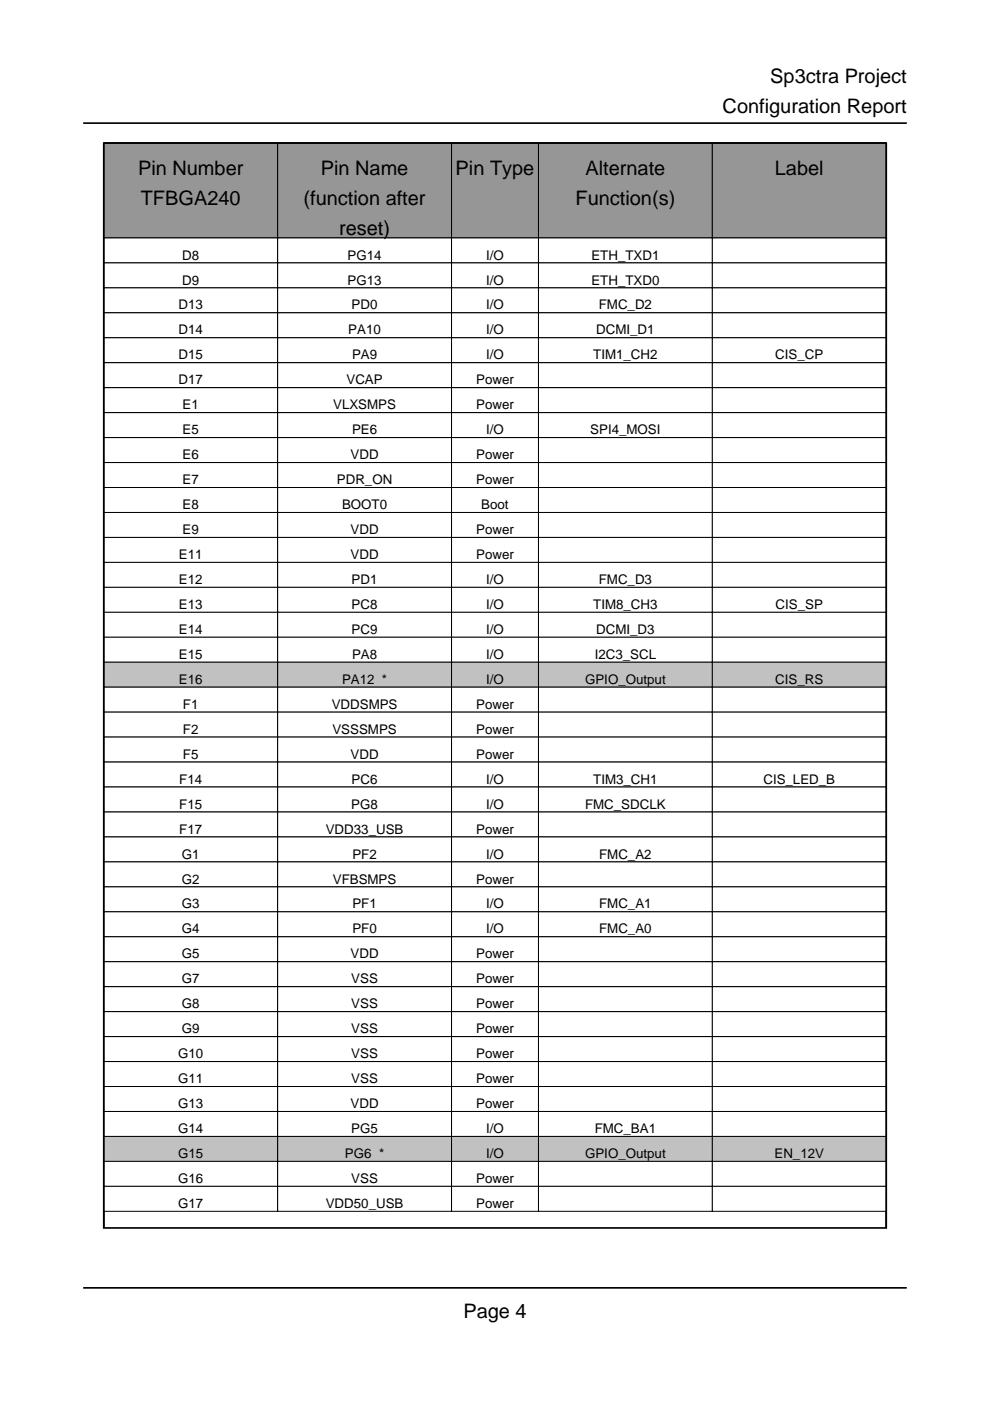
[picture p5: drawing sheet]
<svg xmlns="http://www.w3.org/2000/svg" width="210mm" height="297mm" viewBox="0 0 210 297" stroke-linecap="round" stroke-linejoin="round" font-family="sans-serif">
<defs><g id="words">
<g font-size="4.2">
<text x="163.3" y="17.6">Sp3ctra Project</text>
<text x="153.2" y="24">Configuration Report</text>
<text x="29.3" y="37">Pin Number</text>
<text x="68" y="37">Pin Name</text>
<text x="96.6" y="37">Pin Type</text>
<text x="124.1" y="37">Alternate</text>
<text x="164.3" y="37">Label</text>
<text x="29.8" y="43.4">TFBGA240</text>
<text x="64.4" y="43.4">(function after</text>
<text x="122" y="43.4">Function(s)</text>
<text x="71.9" y="49.7">reset)</text>
<text x="98.2" y="279.4">Page 4</text>
</g>
<g font-size="2.8">
<text x="38.6" y="55">D8</text>
<text x="73.7" y="55">PG14</text>
<text x="103.1" y="55">I/O</text>
<text x="125.4" y="55">ETH_TXD1</text>
<text x="37.8" y="65.6">D13</text>
<text x="38.6" y="60.3">D9</text>
<text x="73.7" y="60.3">PG13</text>
<text x="74.6" y="65.6">PD0</text>
<text x="103.1" y="60.3">I/O</text>
<text x="103.1" y="65.6">I/O</text>
<text x="125.4" y="60.3">ETH_TXD0</text>
<text x="127" y="65.6">FMC_D2</text>
<text x="37.8" y="70.9">D14</text>
<text x="73.9" y="70.9">PA10</text>
<text x="103.1" y="70.9">I/O</text>
<text x="126.4" y="70.9">DCMI_D1</text>
<text x="37.8" y="76.2">D15</text>
<text x="74.6" y="76.2">PA9</text>
<text x="103.1" y="76.2">I/O</text>
<text x="125.8" y="76.2">TIM1_CH2</text>
<text x="164.4" y="76.2">CIS_CP</text>
<text x="37.8" y="81.5">D17</text>
<text x="73.5" y="81.5">VCAP</text>
<text x="101" y="81.5">Power</text>
<text x="38.7" y="86.8">E1</text>
<text x="70.6" y="86.8">VLXSMPS</text>
<text x="101" y="86.8">Power</text>
<text x="38.7" y="92.1">E5</text>
<text x="74.6" y="92.1">PE6</text>
<text x="103.1" y="92.1">I/O</text>
<text x="125.2" y="92.1">SPI4_MOSI</text>
<text x="38.7" y="97.4">E6</text>
<text x="74.3" y="97.4">VDD</text>
<text x="101" y="97.4">Power</text>
<text x="38.7" y="102.7">E7</text>
<text x="38.7" y="107.9">E8</text>
<text x="71.4" y="102.7">PDR_ON</text>
<text x="72.5" y="107.9">BOOT0</text>
<text x="101" y="102.7">Power</text>
<text x="102" y="107.9">Boot</text>
<text x="38.7" y="113.2">E9</text>
<text x="74.3" y="113.2">VDD</text>
<text x="101" y="113.2">Power</text>
<text x="37.9" y="118.5">E11</text>
<text x="74.3" y="118.5">VDD</text>
<text x="101" y="118.5">Power</text>
<text x="37.9" y="123.8">E12</text>
<text x="74.6" y="123.8">PD1</text>
<text x="103.1" y="123.8">I/O</text>
<text x="127" y="123.8">FMC_D3</text>
<text x="37.9" y="129.1">E13</text>
<text x="74.6" y="129.1">PC8</text>
<text x="103.1" y="129.1">I/O</text>
<text x="125.8" y="129.1">TIM8_CH3</text>
<text x="164.4" y="129.1">CIS_SP</text>
<text x="37.9" y="134.4">E14</text>
<text x="74.6" y="134.4">PC9</text>
<text x="103.1" y="134.4">I/O</text>
<text x="126.4" y="134.4">DCMI_D3</text>
<text x="37.9" y="139.7">E15</text>
<text x="74.6" y="139.7">PA8</text>
<text x="103.1" y="139.7">I/O</text>
<text x="126.1" y="139.7">I2C3_SCL</text>
<text x="37.9" y="145">E16</text>
<text x="72.5" y="145">PA12 *</text>
<text x="103.1" y="145">I/O</text>
<text x="124.1" y="145">GPIO_Output</text>
<text x="164.4" y="145">CIS_RS</text>
<text x="38.8" y="150.3">F1</text>
<text x="38.8" y="155.6">F2</text>
<text x="70.3" y="150.3">VDDSMPS</text>
<text x="70.5" y="155.6">VSSSMPS</text>
<text x="101" y="150.3">Power</text>
<text x="101" y="155.6">Power</text>
<text x="38.8" y="160.9">F5</text>
<text x="74.3" y="160.9">VDD</text>
<text x="101" y="160.9">Power</text>
<text x="38" y="166.2">F14</text>
<text x="74.6" y="166.2">PC6</text>
<text x="103.1" y="166.2">I/O</text>
<text x="125.8" y="166.2">TIM3_CH1</text>
<text x="161.9" y="166.2">CIS_LED_B</text>
<text x="38" y="171.4">F15</text>
<text x="74.5" y="171.4">PG8</text>
<text x="103.1" y="171.4">I/O</text>
<text x="124.1" y="171.4">FMC_SDCLK</text>
<text x="38" y="176.7">F17</text>
<text x="69.1" y="176.7">VDD33_USB</text>
<text x="101" y="176.7">Power</text>
<text x="38.6" y="182">G1</text>
<text x="74.7" y="182">PF2</text>
<text x="103.1" y="182">I/O</text>
<text x="127" y="182">FMC_A2</text>
<text x="38.6" y="187.3">G2</text>
<text x="70.6" y="187.3">VFBSMPS</text>
<text x="101" y="187.3">Power</text>
<text x="38.6" y="192.6">G3</text>
<text x="38.6" y="197.9">G4</text>
<text x="74.7" y="192.6">PF1</text>
<text x="74.7" y="197.9">PF0</text>
<text x="103.1" y="192.6">I/O</text>
<text x="103.1" y="197.9">I/O</text>
<text x="127" y="192.6">FMC_A1</text>
<text x="127" y="197.9">FMC_A0</text>
<text x="38.6" y="203.2">G5</text>
<text x="74.3" y="203.2">VDD</text>
<text x="101" y="203.2">Power</text>
<text x="38.6" y="208.5">G7</text>
<text x="74.5" y="208.5">VSS</text>
<text x="101" y="208.5">Power</text>
<text x="38.6" y="213.8">G8</text>
<text x="74.5" y="213.8">VSS</text>
<text x="101" y="213.8">Power</text>
<text x="38.6" y="219.1">G9</text>
<text x="74.5" y="219.1">VSS</text>
<text x="101" y="219.1">Power</text>
<text x="37.8" y="224.4">G10</text>
<text x="74.5" y="224.4">VSS</text>
<text x="101" y="224.4">Power</text>
<text x="37.8" y="229.7">G11</text>
<text x="74.5" y="229.7">VSS</text>
<text x="101" y="229.7">Power</text>
<text x="37.8" y="234.9">G13</text>
<text x="74.3" y="234.9">VDD</text>
<text x="101" y="234.9">Power</text>
<text x="37.8" y="240.2">G14</text>
<text x="37.8" y="245.5">G15</text>
<text x="73.1" y="245.5">PG6 *</text>
<text x="74.5" y="240.2">PG5</text>
<text x="103.1" y="240.2">I/O</text>
<text x="103.1" y="245.5">I/O</text>
<text x="124.1" y="245.5">GPIO_Output</text>
<text x="126.1" y="240.2">FMC_BA1</text>
<text x="164.2" y="245.5">EN_12V</text>
<text x="37.8" y="250.8">G16</text>
<text x="74.5" y="250.8">VSS</text>
<text x="101" y="250.8">Power</text>
<text x="37.8" y="256.1">G17</text>
<text x="69.1" y="256.1">VDD50_USB</text>
<text x="101" y="256.1">Power</text>
</g>
</g></defs>
<path d="M22 260.3v-230h165.9v230" fill="none" stroke="#000" stroke-width=".35"/>
<path d="M22 30.3h36.9v20.1h-36.9z" fill="#90989e"/>
<path d="M22 30.3h36.9v20.1h-36.9z" fill="none" stroke="#000" stroke-width=".21"/>
<path d="M58.9 30.3h36.8v20.1h-36.8z" fill="#90989e"/>
<path d="M58.9 30.3h36.8v20.1h-36.8z" fill="none" stroke="#000" stroke-width=".21"/>
<path d="M95.7 30.3h18.5v20.1h-18.5z" fill="#90989e"/>
<path d="M95.7 30.3h18.5v20.1h-18.5z" fill="none" stroke="#000" stroke-width=".21"/>
<path d="M114.2 30.3h36.8v20.1h-36.8z" fill="#90989e"/>
<path d="M114.2 30.3h36.8v20.1h-36.8z" fill="none" stroke="#000" stroke-width=".21"/>
<path d="M151 30.3h36.9v20.1h-36.9z" fill="#90989e"/>
<path d="M151 30.3h36.9v20.1h-36.9z" fill="none" stroke="#000" stroke-width=".21"/>
<path d="M22 50.4h36.9v5.3h-36.9z" fill="#fff"/>
<path d="M22 50.4h36.9v5.3h-36.9z" fill="none" stroke="#000" stroke-width=".21"/>
<path d="M58.9 50.4h36.8v5.3h-36.8z" fill="#fff"/>
<path d="M58.9 50.4h36.8v5.3h-36.8z" fill="none" stroke="#000" stroke-width=".21"/>
<path d="M95.7 50.4h18.5v5.3h-18.5z" fill="#fff"/>
<path d="M95.7 50.4h18.5v5.3h-18.5z" fill="none" stroke="#000" stroke-width=".21"/>
<path d="M114.2 50.4h36.8v5.3h-36.8z" fill="#fff"/>
<path d="M114.2 50.4h36.8v5.3h-36.8z" fill="none" stroke="#000" stroke-width=".21"/>
<path d="M151 50.4h36.9v5.3h-36.9z" fill="#fff"/>
<path d="M151 50.4h36.9v5.3h-36.9z" fill="none" stroke="#000" stroke-width=".21"/>
<path d="M22 55.7h36.9v5.3h-36.9z" fill="#fff"/>
<path d="M22 55.7h36.9v5.3h-36.9z" fill="none" stroke="#000" stroke-width=".21"/>
<path d="M58.9 55.7h36.8v5.3h-36.8z" fill="#fff"/>
<path d="M58.9 55.7h36.8v5.3h-36.8z" fill="none" stroke="#000" stroke-width=".21"/>
<path d="M95.7 55.7h18.5v5.3h-18.5z" fill="#fff"/>
<path d="M95.7 55.7h18.5v5.3h-18.5z" fill="none" stroke="#000" stroke-width=".21"/>
<path d="M114.2 55.7h36.8v5.3h-36.8z" fill="#fff"/>
<path d="M114.2 55.7h36.8v5.3h-36.8z" fill="none" stroke="#000" stroke-width=".21"/>
<path d="M151 55.7h36.9v5.3h-36.9z" fill="#fff"/>
<path d="M151 55.7h36.9v5.3h-36.9z" fill="none" stroke="#000" stroke-width=".21"/>
<path d="M22 61h36.9v5.3h-36.9z" fill="#fff"/>
<path d="M22 61h36.9v5.3h-36.9z" fill="none" stroke="#000" stroke-width=".21"/>
<path d="M58.9 61h36.8v5.3h-36.8z" fill="#fff"/>
<path d="M58.9 61h36.8v5.3h-36.8z" fill="none" stroke="#000" stroke-width=".21"/>
<path d="M95.7 61h18.5v5.3h-18.5z" fill="#fff"/>
<path d="M95.7 61h18.5v5.3h-18.5z" fill="none" stroke="#000" stroke-width=".21"/>
<path d="M114.2 61h36.8v5.3h-36.8z" fill="#fff"/>
<path d="M114.2 61h36.8v5.3h-36.8z" fill="none" stroke="#000" stroke-width=".21"/>
<path d="M151 61h36.9v5.3h-36.9z" fill="#fff"/>
<path d="M151 61h36.9v5.3h-36.9z" fill="none" stroke="#000" stroke-width=".21"/>
<path d="M22 66.3h36.9v5.3h-36.9z" fill="#fff"/>
<path d="M22 66.3h36.9v5.3h-36.9z" fill="none" stroke="#000" stroke-width=".21"/>
<path d="M58.9 66.3h36.8v5.3h-36.8z" fill="#fff"/>
<path d="M58.9 66.3h36.8v5.3h-36.8z" fill="none" stroke="#000" stroke-width=".21"/>
<path d="M95.7 66.3h18.5v5.3h-18.5z" fill="#fff"/>
<path d="M95.7 66.3h18.5v5.3h-18.5z" fill="none" stroke="#000" stroke-width=".21"/>
<path d="M114.2 66.3h36.8v5.3h-36.8z" fill="#fff"/>
<path d="M114.2 66.3h36.8v5.3h-36.8z" fill="none" stroke="#000" stroke-width=".21"/>
<path d="M151 66.3h36.9v5.3h-36.9z" fill="#fff"/>
<path d="M151 66.3h36.9v5.3h-36.9z" fill="none" stroke="#000" stroke-width=".21"/>
<path d="M22 71.6h36.9v5.3h-36.9z" fill="#fff"/>
<path d="M22 71.6h36.9v5.3h-36.9z" fill="none" stroke="#000" stroke-width=".21"/>
<path d="M58.9 71.6h36.8v5.3h-36.8z" fill="#fff"/>
<path d="M58.9 71.6h36.8v5.3h-36.8z" fill="none" stroke="#000" stroke-width=".21"/>
<path d="M95.7 71.6h18.5v5.3h-18.5z" fill="#fff"/>
<path d="M95.7 71.6h18.5v5.3h-18.5z" fill="none" stroke="#000" stroke-width=".21"/>
<path d="M114.2 71.6h36.8v5.3h-36.8z" fill="#fff"/>
<path d="M114.2 71.6h36.8v5.3h-36.8z" fill="none" stroke="#000" stroke-width=".21"/>
<path d="M151 71.6h36.9v5.3h-36.9z" fill="#fff"/>
<path d="M151 71.6h36.9v5.3h-36.9z" fill="none" stroke="#000" stroke-width=".21"/>
<path d="M22 76.9h36.9v5.3h-36.9z" fill="#fff"/>
<path d="M22 76.9h36.9v5.3h-36.9z" fill="none" stroke="#000" stroke-width=".21"/>
<path d="M58.9 76.9h36.8v5.3h-36.8z" fill="#fff"/>
<path d="M58.9 76.9h36.8v5.3h-36.8z" fill="none" stroke="#000" stroke-width=".21"/>
<path d="M95.7 76.9h18.5v5.3h-18.5z" fill="#fff"/>
<path d="M95.7 76.9h18.5v5.3h-18.5z" fill="none" stroke="#000" stroke-width=".21"/>
<path d="M114.2 76.9h36.8v5.3h-36.8z" fill="#fff"/>
<path d="M114.2 76.9h36.8v5.3h-36.8z" fill="none" stroke="#000" stroke-width=".21"/>
<path d="M151 76.9h36.9v5.3h-36.9z" fill="#fff"/>
<path d="M151 76.9h36.9v5.3h-36.9z" fill="none" stroke="#000" stroke-width=".21"/>
<path d="M22 82.2h36.9v5.3h-36.9z" fill="#fff"/>
<path d="M22 82.2h36.9v5.3h-36.9z" fill="none" stroke="#000" stroke-width=".21"/>
<path d="M58.9 82.2h36.8v5.3h-36.8z" fill="#fff"/>
<path d="M58.9 82.2h36.8v5.3h-36.8z" fill="none" stroke="#000" stroke-width=".21"/>
<path d="M95.7 82.2h18.5v5.3h-18.5z" fill="#fff"/>
<path d="M95.7 82.2h18.5v5.3h-18.5z" fill="none" stroke="#000" stroke-width=".21"/>
<path d="M114.2 82.2h36.8v5.3h-36.8z" fill="#fff"/>
<path d="M114.2 82.2h36.8v5.3h-36.8z" fill="none" stroke="#000" stroke-width=".21"/>
<path d="M151 82.2h36.9v5.3h-36.9z" fill="#fff"/>
<path d="M151 82.2h36.9v5.3h-36.9z" fill="none" stroke="#000" stroke-width=".21"/>
<path d="M22 87.5h36.9v5.3h-36.9z" fill="#fff"/>
<path d="M22 87.5h36.9v5.3h-36.9z" fill="none" stroke="#000" stroke-width=".21"/>
<path d="M58.9 87.5h36.8v5.3h-36.8z" fill="#fff"/>
<path d="M58.9 87.5h36.8v5.3h-36.8z" fill="none" stroke="#000" stroke-width=".21"/>
<path d="M95.7 87.5h18.5v5.3h-18.5z" fill="#fff"/>
<path d="M95.7 87.5h18.5v5.3h-18.5z" fill="none" stroke="#000" stroke-width=".21"/>
<path d="M114.2 87.5h36.8v5.3h-36.8z" fill="#fff"/>
<path d="M114.2 87.5h36.8v5.3h-36.8z" fill="none" stroke="#000" stroke-width=".21"/>
<path d="M151 87.5h36.9v5.3h-36.9z" fill="#fff"/>
<path d="M151 87.5h36.9v5.3h-36.9z" fill="none" stroke="#000" stroke-width=".21"/>
<path d="M22 92.8h36.9v5.3h-36.9z" fill="#fff"/>
<path d="M22 92.8h36.9v5.3h-36.9z" fill="none" stroke="#000" stroke-width=".21"/>
<path d="M58.9 92.8h36.8v5.3h-36.8z" fill="#fff"/>
<path d="M58.9 92.8h36.8v5.3h-36.8z" fill="none" stroke="#000" stroke-width=".21"/>
<path d="M95.7 92.8h18.5v5.3h-18.5z" fill="#fff"/>
<path d="M95.7 92.8h18.5v5.3h-18.5z" fill="none" stroke="#000" stroke-width=".21"/>
<path d="M114.2 92.8h36.8v5.3h-36.8z" fill="#fff"/>
<path d="M114.2 92.8h36.8v5.3h-36.8z" fill="none" stroke="#000" stroke-width=".21"/>
<path d="M151 92.8h36.9v5.3h-36.9z" fill="#fff"/>
<path d="M151 92.8h36.9v5.3h-36.9z" fill="none" stroke="#000" stroke-width=".21"/>
<path d="M22 98.1h36.9v5.3h-36.9z" fill="#fff"/>
<path d="M22 98.1h36.9v5.3h-36.9z" fill="none" stroke="#000" stroke-width=".21"/>
<path d="M58.9 98.1h36.8v5.3h-36.8z" fill="#fff"/>
<path d="M58.9 98.1h36.8v5.3h-36.8z" fill="none" stroke="#000" stroke-width=".21"/>
<path d="M95.7 98.1h18.5v5.3h-18.5z" fill="#fff"/>
<path d="M95.7 98.1h18.5v5.3h-18.5z" fill="none" stroke="#000" stroke-width=".21"/>
<path d="M114.2 98.1h36.8v5.3h-36.8z" fill="#fff"/>
<path d="M114.2 98.1h36.8v5.3h-36.8z" fill="none" stroke="#000" stroke-width=".21"/>
<path d="M151 98.1h36.9v5.3h-36.9z" fill="#fff"/>
<path d="M151 98.1h36.9v5.3h-36.9z" fill="none" stroke="#000" stroke-width=".21"/>
<path d="M22 103.4h36.9v5.3h-36.9z" fill="#fff"/>
<path d="M22 103.4h36.9v5.3h-36.9z" fill="none" stroke="#000" stroke-width=".21"/>
<path d="M58.9 103.4h36.8v5.3h-36.8z" fill="#fff"/>
<path d="M58.9 103.4h36.8v5.3h-36.8z" fill="none" stroke="#000" stroke-width=".21"/>
<path d="M95.7 103.4h18.5v5.3h-18.5z" fill="#fff"/>
<path d="M95.7 103.4h18.5v5.3h-18.5z" fill="none" stroke="#000" stroke-width=".21"/>
<path d="M114.2 103.4h36.8v5.3h-36.8z" fill="#fff"/>
<path d="M114.2 103.4h36.8v5.3h-36.8z" fill="none" stroke="#000" stroke-width=".21"/>
<path d="M151 103.4h36.9v5.3h-36.9z" fill="#fff"/>
<path d="M151 103.4h36.9v5.3h-36.9z" fill="none" stroke="#000" stroke-width=".21"/>
<path d="M22 108.7h36.9v5.2h-36.9z" fill="#fff"/>
<path d="M22 108.7h36.9v5.2h-36.9z" fill="none" stroke="#000" stroke-width=".21"/>
<path d="M58.9 108.7h36.8v5.2h-36.8z" fill="#fff"/>
<path d="M58.9 108.7h36.8v5.2h-36.8z" fill="none" stroke="#000" stroke-width=".21"/>
<path d="M95.7 108.7h18.5v5.2h-18.5z" fill="#fff"/>
<path d="M95.7 108.7h18.5v5.2h-18.5z" fill="none" stroke="#000" stroke-width=".21"/>
<path d="M114.2 108.7h36.8v5.2h-36.8z" fill="#fff"/>
<path d="M114.2 108.7h36.8v5.2h-36.8z" fill="none" stroke="#000" stroke-width=".21"/>
<path d="M151 108.7h36.9v5.2h-36.9z" fill="#fff"/>
<path d="M151 108.7h36.9v5.2h-36.9z" fill="none" stroke="#000" stroke-width=".21"/>
<path d="M22 113.9h36.9v5.3h-36.9z" fill="#fff"/>
<path d="M22 113.9h36.9v5.3h-36.9z" fill="none" stroke="#000" stroke-width=".21"/>
<path d="M58.9 113.9h36.8v5.3h-36.8z" fill="#fff"/>
<path d="M58.9 113.9h36.8v5.3h-36.8z" fill="none" stroke="#000" stroke-width=".21"/>
<path d="M95.7 113.9h18.5v5.3h-18.5z" fill="#fff"/>
<path d="M95.7 113.9h18.5v5.3h-18.5z" fill="none" stroke="#000" stroke-width=".21"/>
<path d="M114.2 113.9h36.8v5.3h-36.8z" fill="#fff"/>
<path d="M114.2 113.9h36.8v5.3h-36.8z" fill="none" stroke="#000" stroke-width=".21"/>
<path d="M151 113.9h36.9v5.3h-36.9z" fill="#fff"/>
<path d="M151 113.9h36.9v5.3h-36.9z" fill="none" stroke="#000" stroke-width=".21"/>
<path d="M22 119.2h36.9v5.3h-36.9z" fill="#fff"/>
<path d="M22 119.2h36.9v5.3h-36.9z" fill="none" stroke="#000" stroke-width=".21"/>
<path d="M58.9 119.2h36.8v5.3h-36.8z" fill="#fff"/>
<path d="M58.9 119.2h36.8v5.3h-36.8z" fill="none" stroke="#000" stroke-width=".21"/>
<path d="M95.7 119.2h18.5v5.3h-18.5z" fill="#fff"/>
<path d="M95.7 119.2h18.5v5.3h-18.5z" fill="none" stroke="#000" stroke-width=".21"/>
<path d="M114.2 119.2h36.8v5.3h-36.8z" fill="#fff"/>
<path d="M114.2 119.2h36.8v5.3h-36.8z" fill="none" stroke="#000" stroke-width=".21"/>
<path d="M151 119.2h36.9v5.3h-36.9z" fill="#fff"/>
<path d="M151 119.2h36.9v5.3h-36.9z" fill="none" stroke="#000" stroke-width=".21"/>
<path d="M22 124.5h36.9v5.3h-36.9z" fill="#fff"/>
<path d="M22 124.5h36.9v5.3h-36.9z" fill="none" stroke="#000" stroke-width=".21"/>
<path d="M58.9 124.5h36.8v5.3h-36.8z" fill="#fff"/>
<path d="M58.9 124.5h36.8v5.3h-36.8z" fill="none" stroke="#000" stroke-width=".21"/>
<path d="M95.7 124.5h18.5v5.3h-18.5z" fill="#fff"/>
<path d="M95.7 124.5h18.5v5.3h-18.5z" fill="none" stroke="#000" stroke-width=".21"/>
<path d="M114.2 124.5h36.8v5.3h-36.8z" fill="#fff"/>
<path d="M114.2 124.5h36.8v5.3h-36.8z" fill="none" stroke="#000" stroke-width=".21"/>
<path d="M151 124.5h36.9v5.3h-36.9z" fill="#fff"/>
<path d="M151 124.5h36.9v5.3h-36.9z" fill="none" stroke="#000" stroke-width=".21"/>
<path d="M22 129.8h36.9v5.3h-36.9z" fill="#fff"/>
<path d="M22 129.8h36.9v5.3h-36.9z" fill="none" stroke="#000" stroke-width=".21"/>
<path d="M58.9 129.8h36.8v5.3h-36.8z" fill="#fff"/>
<path d="M58.9 129.8h36.8v5.3h-36.8z" fill="none" stroke="#000" stroke-width=".21"/>
<path d="M95.7 129.8h18.5v5.3h-18.5z" fill="#fff"/>
<path d="M95.7 129.8h18.5v5.3h-18.5z" fill="none" stroke="#000" stroke-width=".21"/>
<path d="M114.2 129.8h36.8v5.3h-36.8z" fill="#fff"/>
<path d="M114.2 129.8h36.8v5.3h-36.8z" fill="none" stroke="#000" stroke-width=".21"/>
<path d="M151 129.8h36.9v5.3h-36.9z" fill="#fff"/>
<path d="M151 129.8h36.9v5.3h-36.9z" fill="none" stroke="#000" stroke-width=".21"/>
<path d="M22 135.1h36.9v5.3h-36.9z" fill="#fff"/>
<path d="M22 135.1h36.9v5.3h-36.9z" fill="none" stroke="#000" stroke-width=".21"/>
<path d="M58.9 135.1h36.8v5.3h-36.8z" fill="#fff"/>
<path d="M58.9 135.1h36.8v5.3h-36.8z" fill="none" stroke="#000" stroke-width=".21"/>
<path d="M95.7 135.1h18.5v5.3h-18.5z" fill="#fff"/>
<path d="M95.7 135.1h18.5v5.3h-18.5z" fill="none" stroke="#000" stroke-width=".21"/>
<path d="M114.2 135.1h36.8v5.3h-36.8z" fill="#fff"/>
<path d="M114.2 135.1h36.8v5.3h-36.8z" fill="none" stroke="#000" stroke-width=".21"/>
<path d="M151 135.1h36.9v5.3h-36.9z" fill="#fff"/>
<path d="M151 135.1h36.9v5.3h-36.9z" fill="none" stroke="#000" stroke-width=".21"/>
<path d="M22 140.4h36.9v5.3h-36.9z" fill="#b9c4ca"/>
<path d="M22 140.4h36.9v5.3h-36.9z" fill="none" stroke="#000" stroke-width=".21"/>
<path d="M58.9 140.4h36.8v5.3h-36.8z" fill="#b9c4ca"/>
<path d="M58.9 140.4h36.8v5.3h-36.8z" fill="none" stroke="#000" stroke-width=".21"/>
<path d="M95.7 140.4h18.5v5.3h-18.5z" fill="#b9c4ca"/>
<path d="M95.7 140.4h18.5v5.3h-18.5z" fill="none" stroke="#000" stroke-width=".21"/>
<path d="M114.2 140.4h36.8v5.3h-36.8z" fill="#b9c4ca"/>
<path d="M114.2 140.4h36.8v5.3h-36.8z" fill="none" stroke="#000" stroke-width=".21"/>
<path d="M151 140.4h36.9v5.3h-36.9z" fill="#b9c4ca"/>
<path d="M151 140.4h36.9v5.3h-36.9z" fill="none" stroke="#000" stroke-width=".21"/>
<path d="M22 145.7h36.9v5.3h-36.9z" fill="#fff"/>
<path d="M22 145.7h36.9v5.3h-36.9z" fill="none" stroke="#000" stroke-width=".21"/>
<path d="M58.9 145.7h36.8v5.3h-36.8z" fill="#fff"/>
<path d="M58.9 145.7h36.8v5.3h-36.8z" fill="none" stroke="#000" stroke-width=".21"/>
<path d="M95.7 145.7h18.5v5.3h-18.5z" fill="#fff"/>
<path d="M95.7 145.7h18.5v5.3h-18.5z" fill="none" stroke="#000" stroke-width=".21"/>
<path d="M114.2 145.7h36.8v5.3h-36.8z" fill="#fff"/>
<path d="M114.2 145.7h36.8v5.3h-36.8z" fill="none" stroke="#000" stroke-width=".21"/>
<path d="M151 145.7h36.9v5.3h-36.9z" fill="#fff"/>
<path d="M151 145.7h36.9v5.3h-36.9z" fill="none" stroke="#000" stroke-width=".21"/>
<path d="M22 151h36.9v5.3h-36.9z" fill="#fff"/>
<path d="M22 151h36.9v5.3h-36.9z" fill="none" stroke="#000" stroke-width=".21"/>
<path d="M58.9 151h36.8v5.3h-36.8z" fill="#fff"/>
<path d="M58.9 151h36.8v5.3h-36.8z" fill="none" stroke="#000" stroke-width=".21"/>
<path d="M95.7 151h18.5v5.3h-18.5z" fill="#fff"/>
<path d="M95.7 151h18.5v5.3h-18.5z" fill="none" stroke="#000" stroke-width=".21"/>
<path d="M114.2 151h36.8v5.3h-36.8z" fill="#fff"/>
<path d="M114.2 151h36.8v5.3h-36.8z" fill="none" stroke="#000" stroke-width=".21"/>
<path d="M151 151h36.9v5.3h-36.9z" fill="#fff"/>
<path d="M151 151h36.9v5.3h-36.9z" fill="none" stroke="#000" stroke-width=".21"/>
<path d="M22 156.3h36.9v5.3h-36.9z" fill="#fff"/>
<path d="M22 156.3h36.9v5.3h-36.9z" fill="none" stroke="#000" stroke-width=".21"/>
<path d="M58.9 156.3h36.8v5.3h-36.8z" fill="#fff"/>
<path d="M58.9 156.3h36.8v5.3h-36.8z" fill="none" stroke="#000" stroke-width=".21"/>
<path d="M95.7 156.3h18.5v5.3h-18.5z" fill="#fff"/>
<path d="M95.7 156.3h18.5v5.3h-18.5z" fill="none" stroke="#000" stroke-width=".21"/>
<path d="M114.2 156.3h36.8v5.3h-36.8z" fill="#fff"/>
<path d="M114.2 156.3h36.8v5.3h-36.8z" fill="none" stroke="#000" stroke-width=".21"/>
<path d="M151 156.3h36.9v5.3h-36.9z" fill="#fff"/>
<path d="M151 156.3h36.9v5.3h-36.9z" fill="none" stroke="#000" stroke-width=".21"/>
<path d="M22 161.6h36.9v5.3h-36.9z" fill="#fff"/>
<path d="M22 161.6h36.9v5.3h-36.9z" fill="none" stroke="#000" stroke-width=".21"/>
<path d="M58.9 161.6h36.8v5.3h-36.8z" fill="#fff"/>
<path d="M58.9 161.6h36.8v5.3h-36.8z" fill="none" stroke="#000" stroke-width=".21"/>
<path d="M95.7 161.6h18.5v5.3h-18.5z" fill="#fff"/>
<path d="M95.7 161.6h18.5v5.3h-18.5z" fill="none" stroke="#000" stroke-width=".21"/>
<path d="M114.2 161.6h36.8v5.3h-36.8z" fill="#fff"/>
<path d="M114.2 161.6h36.8v5.3h-36.8z" fill="none" stroke="#000" stroke-width=".21"/>
<path d="M151 161.6h36.9v5.3h-36.9z" fill="#fff"/>
<path d="M151 161.6h36.9v5.3h-36.9z" fill="none" stroke="#000" stroke-width=".21"/>
<path d="M22 166.9h36.9v5.3h-36.9z" fill="#fff"/>
<path d="M22 166.9h36.9v5.3h-36.9z" fill="none" stroke="#000" stroke-width=".21"/>
<path d="M58.9 166.9h36.8v5.3h-36.8z" fill="#fff"/>
<path d="M58.9 166.9h36.8v5.3h-36.8z" fill="none" stroke="#000" stroke-width=".21"/>
<path d="M95.7 166.9h18.5v5.3h-18.5z" fill="#fff"/>
<path d="M95.7 166.9h18.5v5.3h-18.5z" fill="none" stroke="#000" stroke-width=".21"/>
<path d="M114.2 166.9h36.8v5.3h-36.8z" fill="#fff"/>
<path d="M114.2 166.9h36.8v5.3h-36.8z" fill="none" stroke="#000" stroke-width=".21"/>
<path d="M151 166.9h36.9v5.3h-36.9z" fill="#fff"/>
<path d="M151 166.9h36.9v5.3h-36.9z" fill="none" stroke="#000" stroke-width=".21"/>
<path d="M22 172.2h36.9v5.2h-36.9z" fill="#fff"/>
<path d="M22 172.2h36.9v5.2h-36.9z" fill="none" stroke="#000" stroke-width=".21"/>
<path d="M58.9 172.2h36.8v5.2h-36.8z" fill="#fff"/>
<path d="M58.9 172.2h36.8v5.2h-36.8z" fill="none" stroke="#000" stroke-width=".21"/>
<path d="M95.7 172.2h18.5v5.2h-18.5z" fill="#fff"/>
<path d="M95.7 172.2h18.5v5.2h-18.5z" fill="none" stroke="#000" stroke-width=".21"/>
<path d="M114.2 172.2h36.8v5.2h-36.8z" fill="#fff"/>
<path d="M114.2 172.2h36.8v5.2h-36.8z" fill="none" stroke="#000" stroke-width=".21"/>
<path d="M151 172.2h36.9v5.2h-36.9z" fill="#fff"/>
<path d="M151 172.2h36.9v5.2h-36.9z" fill="none" stroke="#000" stroke-width=".21"/>
<path d="M22 177.4h36.9v5.3h-36.9z" fill="#fff"/>
<path d="M22 177.4h36.9v5.3h-36.9z" fill="none" stroke="#000" stroke-width=".21"/>
<path d="M58.9 177.4h36.8v5.3h-36.8z" fill="#fff"/>
<path d="M58.9 177.4h36.8v5.3h-36.8z" fill="none" stroke="#000" stroke-width=".21"/>
<path d="M95.7 177.4h18.5v5.3h-18.5z" fill="#fff"/>
<path d="M95.7 177.4h18.5v5.3h-18.5z" fill="none" stroke="#000" stroke-width=".21"/>
<path d="M114.2 177.4h36.8v5.3h-36.8z" fill="#fff"/>
<path d="M114.2 177.4h36.8v5.3h-36.8z" fill="none" stroke="#000" stroke-width=".21"/>
<path d="M151 177.4h36.9v5.3h-36.9z" fill="#fff"/>
<path d="M151 177.4h36.9v5.3h-36.9z" fill="none" stroke="#000" stroke-width=".21"/>
<path d="M22 182.7h36.9v5.3h-36.9z" fill="#fff"/>
<path d="M22 182.7h36.9v5.3h-36.9z" fill="none" stroke="#000" stroke-width=".21"/>
<path d="M58.9 182.7h36.8v5.3h-36.8z" fill="#fff"/>
<path d="M58.9 182.7h36.8v5.3h-36.8z" fill="none" stroke="#000" stroke-width=".21"/>
<path d="M95.7 182.7h18.5v5.3h-18.5z" fill="#fff"/>
<path d="M95.7 182.7h18.5v5.3h-18.5z" fill="none" stroke="#000" stroke-width=".21"/>
<path d="M114.2 182.7h36.8v5.3h-36.8z" fill="#fff"/>
<path d="M114.2 182.7h36.8v5.3h-36.8z" fill="none" stroke="#000" stroke-width=".21"/>
<path d="M151 182.7h36.9v5.3h-36.9z" fill="#fff"/>
<path d="M151 182.7h36.9v5.3h-36.9z" fill="none" stroke="#000" stroke-width=".21"/>
<path d="M22 188h36.9v5.3h-36.9z" fill="#fff"/>
<path d="M22 188h36.9v5.3h-36.9z" fill="none" stroke="#000" stroke-width=".21"/>
<path d="M58.9 188h36.8v5.3h-36.8z" fill="#fff"/>
<path d="M58.9 188h36.8v5.3h-36.8z" fill="none" stroke="#000" stroke-width=".21"/>
<path d="M95.7 188h18.5v5.3h-18.5z" fill="#fff"/>
<path d="M95.7 188h18.5v5.3h-18.5z" fill="none" stroke="#000" stroke-width=".21"/>
<path d="M114.2 188h36.8v5.3h-36.8z" fill="#fff"/>
<path d="M114.2 188h36.8v5.3h-36.8z" fill="none" stroke="#000" stroke-width=".21"/>
<path d="M151 188h36.9v5.3h-36.9z" fill="#fff"/>
<path d="M151 188h36.9v5.3h-36.9z" fill="none" stroke="#000" stroke-width=".21"/>
<path d="M22 193.3h36.9v5.3h-36.9z" fill="#fff"/>
<path d="M22 193.3h36.9v5.3h-36.9z" fill="none" stroke="#000" stroke-width=".21"/>
<path d="M58.9 193.3h36.8v5.3h-36.8z" fill="#fff"/>
<path d="M58.9 193.3h36.8v5.3h-36.8z" fill="none" stroke="#000" stroke-width=".21"/>
<path d="M95.7 193.3h18.5v5.3h-18.5z" fill="#fff"/>
<path d="M95.7 193.3h18.5v5.3h-18.5z" fill="none" stroke="#000" stroke-width=".21"/>
<path d="M114.2 193.3h36.8v5.3h-36.8z" fill="#fff"/>
<path d="M114.2 193.3h36.8v5.3h-36.8z" fill="none" stroke="#000" stroke-width=".21"/>
<path d="M151 193.3h36.9v5.3h-36.9z" fill="#fff"/>
<path d="M151 193.3h36.9v5.3h-36.9z" fill="none" stroke="#000" stroke-width=".21"/>
<path d="M22 198.6h36.9v5.3h-36.9z" fill="#fff"/>
<path d="M22 198.6h36.9v5.3h-36.9z" fill="none" stroke="#000" stroke-width=".21"/>
<path d="M58.9 198.6h36.8v5.3h-36.8z" fill="#fff"/>
<path d="M58.9 198.6h36.8v5.3h-36.8z" fill="none" stroke="#000" stroke-width=".21"/>
<path d="M95.7 198.6h18.5v5.3h-18.5z" fill="#fff"/>
<path d="M95.7 198.6h18.5v5.3h-18.5z" fill="none" stroke="#000" stroke-width=".21"/>
<path d="M114.2 198.6h36.8v5.3h-36.8z" fill="#fff"/>
<path d="M114.2 198.6h36.8v5.3h-36.8z" fill="none" stroke="#000" stroke-width=".21"/>
<path d="M151 198.6h36.9v5.3h-36.9z" fill="#fff"/>
<path d="M151 198.6h36.9v5.3h-36.9z" fill="none" stroke="#000" stroke-width=".21"/>
<path d="M22 203.9h36.9v5.3h-36.9z" fill="#fff"/>
<path d="M22 203.9h36.9v5.3h-36.9z" fill="none" stroke="#000" stroke-width=".21"/>
<path d="M58.9 203.9h36.8v5.3h-36.8z" fill="#fff"/>
<path d="M58.9 203.9h36.8v5.3h-36.8z" fill="none" stroke="#000" stroke-width=".21"/>
<path d="M95.7 203.9h18.5v5.3h-18.5z" fill="#fff"/>
<path d="M95.7 203.9h18.5v5.3h-18.5z" fill="none" stroke="#000" stroke-width=".21"/>
<path d="M114.2 203.9h36.8v5.3h-36.8z" fill="#fff"/>
<path d="M114.2 203.9h36.8v5.3h-36.8z" fill="none" stroke="#000" stroke-width=".21"/>
<path d="M151 203.9h36.9v5.3h-36.9z" fill="#fff"/>
<path d="M151 203.9h36.9v5.3h-36.9z" fill="none" stroke="#000" stroke-width=".21"/>
<path d="M22 209.2h36.9v5.3h-36.9z" fill="#fff"/>
<path d="M22 209.2h36.9v5.3h-36.9z" fill="none" stroke="#000" stroke-width=".21"/>
<path d="M58.9 209.2h36.8v5.3h-36.8z" fill="#fff"/>
<path d="M58.9 209.2h36.8v5.3h-36.8z" fill="none" stroke="#000" stroke-width=".21"/>
<path d="M95.7 209.2h18.5v5.3h-18.5z" fill="#fff"/>
<path d="M95.7 209.2h18.5v5.3h-18.5z" fill="none" stroke="#000" stroke-width=".21"/>
<path d="M114.2 209.2h36.8v5.3h-36.8z" fill="#fff"/>
<path d="M114.2 209.2h36.8v5.3h-36.8z" fill="none" stroke="#000" stroke-width=".21"/>
<path d="M151 209.2h36.9v5.3h-36.9z" fill="#fff"/>
<path d="M151 209.2h36.9v5.3h-36.9z" fill="none" stroke="#000" stroke-width=".21"/>
<path d="M22 214.5h36.9v5.3h-36.9z" fill="#fff"/>
<path d="M22 214.5h36.9v5.3h-36.9z" fill="none" stroke="#000" stroke-width=".21"/>
<path d="M58.9 214.5h36.8v5.3h-36.8z" fill="#fff"/>
<path d="M58.9 214.5h36.8v5.3h-36.8z" fill="none" stroke="#000" stroke-width=".21"/>
<path d="M95.7 214.5h18.5v5.3h-18.5z" fill="#fff"/>
<path d="M95.7 214.5h18.5v5.3h-18.5z" fill="none" stroke="#000" stroke-width=".21"/>
<path d="M114.2 214.5h36.8v5.3h-36.8z" fill="#fff"/>
<path d="M114.2 214.5h36.8v5.3h-36.8z" fill="none" stroke="#000" stroke-width=".21"/>
<path d="M151 214.5h36.9v5.3h-36.9z" fill="#fff"/>
<path d="M151 214.5h36.9v5.3h-36.9z" fill="none" stroke="#000" stroke-width=".21"/>
<path d="M22 219.8h36.9v5.3h-36.9z" fill="#fff"/>
<path d="M22 219.8h36.9v5.3h-36.9z" fill="none" stroke="#000" stroke-width=".21"/>
<path d="M58.9 219.8h36.8v5.3h-36.8z" fill="#fff"/>
<path d="M58.9 219.8h36.8v5.3h-36.8z" fill="none" stroke="#000" stroke-width=".21"/>
<path d="M95.7 219.8h18.5v5.3h-18.5z" fill="#fff"/>
<path d="M95.7 219.8h18.5v5.3h-18.5z" fill="none" stroke="#000" stroke-width=".21"/>
<path d="M114.2 219.8h36.8v5.3h-36.8z" fill="#fff"/>
<path d="M114.2 219.8h36.8v5.3h-36.8z" fill="none" stroke="#000" stroke-width=".21"/>
<path d="M151 219.8h36.9v5.3h-36.9z" fill="#fff"/>
<path d="M151 219.8h36.9v5.3h-36.9z" fill="none" stroke="#000" stroke-width=".21"/>
<path d="M22 225.1h36.9v5.3h-36.9z" fill="#fff"/>
<path d="M22 225.1h36.9v5.3h-36.9z" fill="none" stroke="#000" stroke-width=".21"/>
<path d="M58.9 225.1h36.8v5.3h-36.8z" fill="#fff"/>
<path d="M58.9 225.1h36.8v5.3h-36.8z" fill="none" stroke="#000" stroke-width=".21"/>
<path d="M95.7 225.1h18.5v5.3h-18.5z" fill="#fff"/>
<path d="M95.7 225.1h18.5v5.3h-18.5z" fill="none" stroke="#000" stroke-width=".21"/>
<path d="M114.2 225.1h36.8v5.3h-36.8z" fill="#fff"/>
<path d="M114.2 225.1h36.8v5.3h-36.8z" fill="none" stroke="#000" stroke-width=".21"/>
<path d="M151 225.1h36.9v5.3h-36.9z" fill="#fff"/>
<path d="M151 225.1h36.9v5.3h-36.9z" fill="none" stroke="#000" stroke-width=".21"/>
<path d="M22 230.4h36.9v5.3h-36.9z" fill="#fff"/>
<path d="M22 230.4h36.9v5.3h-36.9z" fill="none" stroke="#000" stroke-width=".21"/>
<path d="M58.9 230.4h36.8v5.3h-36.8z" fill="#fff"/>
<path d="M58.9 230.4h36.8v5.3h-36.8z" fill="none" stroke="#000" stroke-width=".21"/>
<path d="M95.7 230.4h18.5v5.3h-18.5z" fill="#fff"/>
<path d="M95.7 230.4h18.5v5.3h-18.5z" fill="none" stroke="#000" stroke-width=".21"/>
<path d="M114.2 230.4h36.8v5.3h-36.8z" fill="#fff"/>
<path d="M114.2 230.4h36.8v5.3h-36.8z" fill="none" stroke="#000" stroke-width=".21"/>
<path d="M151 230.4h36.9v5.3h-36.9z" fill="#fff"/>
<path d="M151 230.4h36.9v5.3h-36.9z" fill="none" stroke="#000" stroke-width=".21"/>
<path d="M22 235.7h36.9v5.2h-36.9z" fill="#fff"/>
<path d="M22 235.7h36.9v5.2h-36.9z" fill="none" stroke="#000" stroke-width=".21"/>
<path d="M58.9 235.7h36.8v5.2h-36.8z" fill="#fff"/>
<path d="M58.9 235.7h36.8v5.2h-36.8z" fill="none" stroke="#000" stroke-width=".21"/>
<path d="M95.7 235.7h18.5v5.2h-18.5z" fill="#fff"/>
<path d="M95.7 235.7h18.5v5.2h-18.5z" fill="none" stroke="#000" stroke-width=".21"/>
<path d="M114.2 235.7h36.8v5.2h-36.8z" fill="#fff"/>
<path d="M114.2 235.7h36.8v5.2h-36.8z" fill="none" stroke="#000" stroke-width=".21"/>
<path d="M151 235.7h36.9v5.2h-36.9z" fill="#fff"/>
<path d="M151 235.7h36.9v5.2h-36.9z" fill="none" stroke="#000" stroke-width=".21"/>
<path d="M22 240.9h36.9v5.3h-36.9z" fill="#b9c4ca"/>
<path d="M22 240.9h36.9v5.3h-36.9z" fill="none" stroke="#000" stroke-width=".21"/>
<path d="M58.9 240.9h36.8v5.3h-36.8z" fill="#b9c4ca"/>
<path d="M58.9 240.9h36.8v5.3h-36.8z" fill="none" stroke="#000" stroke-width=".21"/>
<path d="M95.7 240.9h18.5v5.3h-18.5z" fill="#b9c4ca"/>
<path d="M95.7 240.9h18.5v5.3h-18.5z" fill="none" stroke="#000" stroke-width=".21"/>
<path d="M114.2 240.9h36.8v5.3h-36.8z" fill="#b9c4ca"/>
<path d="M114.2 240.9h36.8v5.3h-36.8z" fill="none" stroke="#000" stroke-width=".21"/>
<path d="M151 240.9h36.9v5.3h-36.9z" fill="#b9c4ca"/>
<path d="M151 240.9h36.9v5.3h-36.9z" fill="none" stroke="#000" stroke-width=".21"/>
<path d="M22 246.2h36.9v5.3h-36.9z" fill="#fff"/>
<path d="M22 246.2h36.9v5.3h-36.9z" fill="none" stroke="#000" stroke-width=".21"/>
<path d="M58.9 246.2h36.8v5.3h-36.8z" fill="#fff"/>
<path d="M58.9 246.2h36.8v5.3h-36.8z" fill="none" stroke="#000" stroke-width=".21"/>
<path d="M95.7 246.2h18.5v5.3h-18.5z" fill="#fff"/>
<path d="M95.7 246.2h18.5v5.3h-18.5z" fill="none" stroke="#000" stroke-width=".21"/>
<path d="M114.2 246.2h36.8v5.3h-36.8z" fill="#fff"/>
<path d="M114.2 246.2h36.8v5.3h-36.8z" fill="none" stroke="#000" stroke-width=".21"/>
<path d="M151 246.2h36.9v5.3h-36.9z" fill="#fff"/>
<path d="M151 246.2h36.9v5.3h-36.9z" fill="none" stroke="#000" stroke-width=".21"/>
<path d="M22 251.5h36.9v5.3h-36.9z" fill="#fff"/>
<path d="M22 251.5h36.9v5.3h-36.9z" fill="none" stroke="#000" stroke-width=".21"/>
<path d="M58.9 251.5h36.8v5.3h-36.8z" fill="#fff"/>
<path d="M58.9 251.5h36.8v5.3h-36.8z" fill="none" stroke="#000" stroke-width=".21"/>
<path d="M95.7 251.5h18.5v5.3h-18.5z" fill="#fff"/>
<path d="M95.7 251.5h18.5v5.3h-18.5z" fill="none" stroke="#000" stroke-width=".21"/>
<path d="M114.2 251.5h36.8v5.3h-36.8z" fill="#fff"/>
<path d="M114.2 251.5h36.8v5.3h-36.8z" fill="none" stroke="#000" stroke-width=".21"/>
<path d="M151 251.5h36.9v5.3h-36.9z" fill="#fff"/>
<path d="M151 251.5h36.9v5.3h-36.9z" fill="none" stroke="#000" stroke-width=".21"/>
<path d="M17.6 26.1h174.7M22 30.3h165.9v230h-165.9zM17.6 273h174.7" fill="none" stroke="#000" stroke-width=".35"/>
<use href="#words"/>
</svg>
